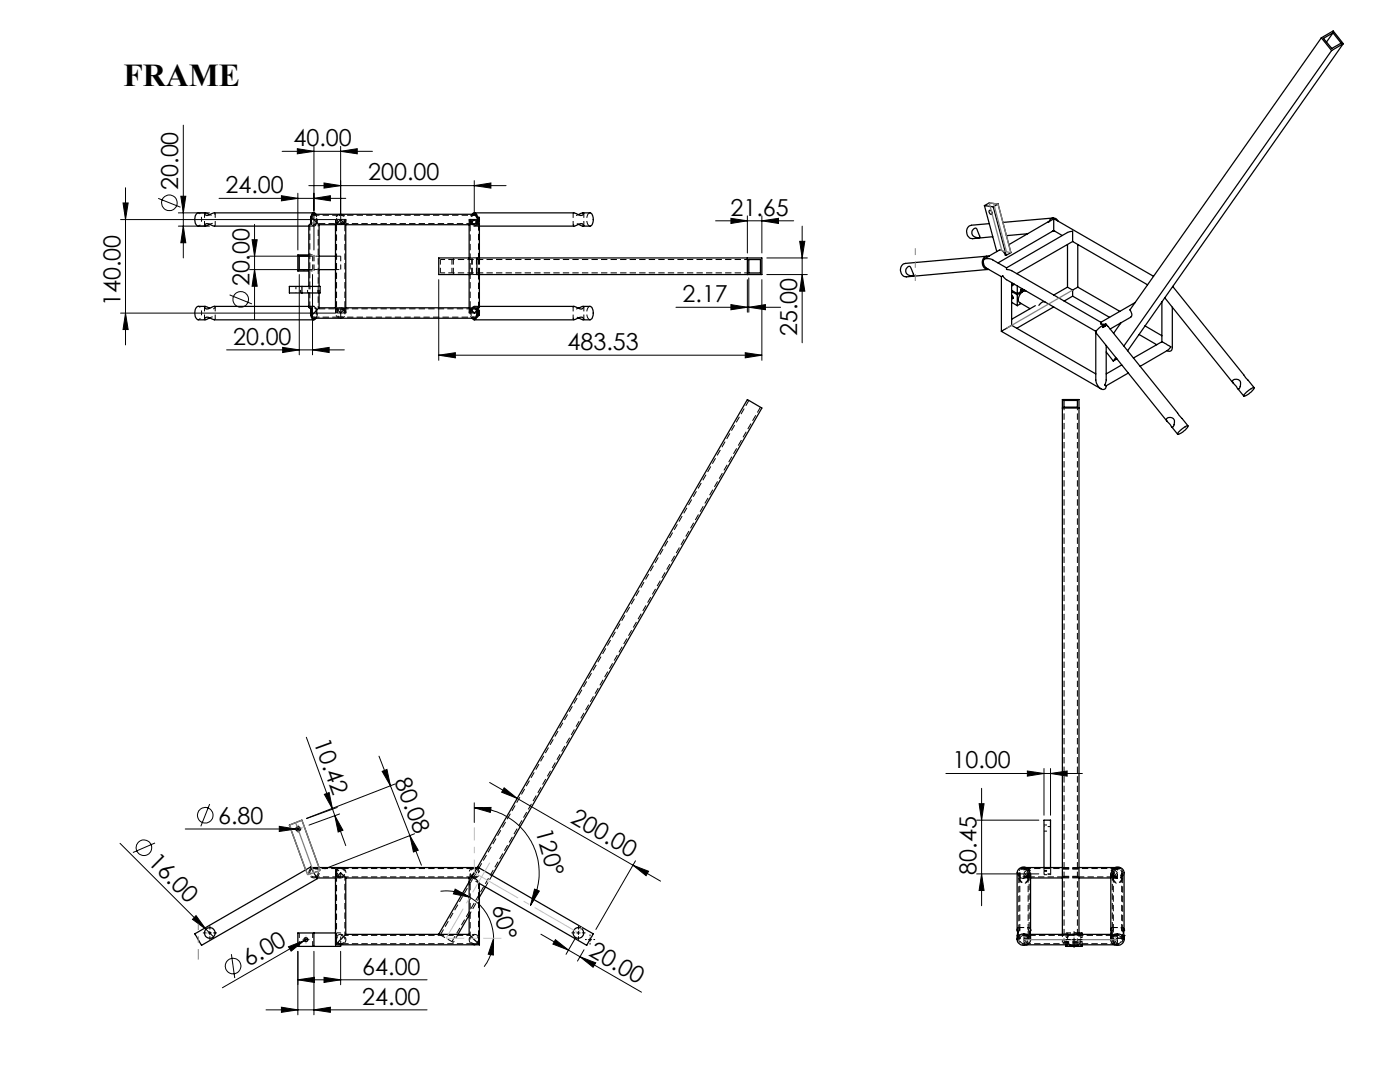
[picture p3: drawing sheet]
<svg xmlns="http://www.w3.org/2000/svg" width="279mm" height="216mm" viewBox="0 0 279 216" stroke-linecap="round" stroke-linejoin="round" font-family="sans-serif">
<defs><g id="words">
<text font-size="6.3" x="24.6" y="17.2">FRAME</text>
<g font-size="4.7">
<text x="58.6" y="29.2">40.00</text>
<text x="35.5" y="37.9" transform="rotate(-90 35.5 37.9)">20.00</text>
<text x="45" y="38.5">24.00</text>
<text x="73.5" y="36">200.00</text>
<text x="145.8" y="43">21.65</text>
<text x="49.8" y="57.2" transform="rotate(-90 49.8 57.2)">20.00</text>
<text x="24.1" y="61.1" transform="rotate(-90 24.1 61.1)">140.00</text>
<text x="136.2" y="60.3">2.17</text>
<text x="46.6" y="68.8">20.00</text>
<text x="113.3" y="69.9">483.53</text>
<text x="159.1" y="67.1" transform="rotate(-90 159.1 67.1)">25.00</text>
<text x="62.6" y="148" transform="rotate(70 62.6 148)">10.42</text>
<text x="78.7" y="155.8" transform="rotate(69 78.7 155.8)">80.08</text>
<text x="190.1" y="153.3">10.00</text>
<text x="43.5" y="164.4">6.80</text>
<text x="106.9" y="165.8" transform="rotate(75 106.9 165.8)">120°</text>
<text x="113.6" y="164.1" transform="rotate(30 113.6 164.1)">200.00</text>
<text x="29.3" y="172.2" transform="rotate(45 29.3 172.2)">16.00</text>
<text x="194.9" y="174.5" transform="rotate(-90 194.9 174.5)">80.45</text>
<text x="98.1" y="180.9" transform="rotate(74 98.1 180.9)">60°</text>
<text x="117.3" y="190.6" transform="rotate(30 117.3 190.6)">20.00</text>
<text x="49.6" y="193" transform="rotate(-30 49.6 193)">6.00</text>
<text x="72.3" y="194.5">64.00</text>
<text x="72.3" y="200.5">24.00</text>
</g>
</g></defs>
<g fill="none" stroke="#000" stroke-width=".2" stroke-dasharray="1.3 .6" stroke-linecap="butt">
<path d="M43 45l-.2 .1M60.7 50.9v.2M60.7 53.8v.3M61.5 51.1v-.2M61.5 54.1v-.3M61.6 45.1h.2M62.7 50.9v3.2M63.1 44.2v.6M63.2 44.3v.3M67 44.6v.2M67.1 44.4l-.1 .2M67.2 43.8h.2"/>
<path d="M67.2 44.4l.1 .1M67.2 44.8v16.6M67.2 44.4v.2M67.2 44.6h.2M67.2 44.6v.2M67.3 44.5l-.2-.3M67.3 44.2l.1-.4M67.3 44.2l.1 .2M67.3 44.5l.1 .1M67.3 44.5h-.1M67.4 43.8h.6M67.4 44.6l-.1 .1"/>
<path d="M68 43.8h.6M68 44.8l-.6-.2M68 44.8l.6-.2M68.6 43.8h.4M68.7 44.5l-.1 .1M68.7 44.2l-.1 .2M68.7 44.7l-.1-.1M93.6 43.8h.5M93.8 44.8v16.6M94.1 43.8h.6M94.1 43.2l.2-.2M94.1 44.6l-.2-.1"/>
<path d="M94.1 44.6l-.1 .1M94.1 44.4l-.2-.2M94.1 54.8h-.5M94.1 51.5h-.5M94.2 42.9v-.1M94.2 42.9l.2-.1M94.2 54.8h-.1M94.2 51.5h-.1M94.2 44.7v.1M94.7 43.8h.4M94.7 44.8l-.6-.2M94.8 44.8h-.1"/>
<path d="M95 44.5l.3 .1M95.1 44.2v-.4M95.1 44.2l-.4 .4M95.1 44.8v-.3M95.1 51.5h.1M95.1 54.8h.1M95.1 44.5l-.4 .3M95.1 43.8h.4M95.2 44.3l.1 .1M95.3 44.4l.1 .1M95.3 43.8l.1 .4M95.5 44.4l-.1 .1"/>
<path d="M95.6 45.1h.1M117.8 45.1a1.75 1.75 0 0 1-.3-2.6h.3M42.8 61.1l.2 .1M43 63.7l-.2 .1M61.8 61.1h-.2M63.1 61.4v.6M63.2 61.6v.3M67 61.4v.2M67 61.6l.1 .3M67.1 61.9l.2-.2M67.2 62.5h.2M67.2 61.6v.2"/>
<path d="M67.2 61.4v.2M67.2 61.8l.1-.1M67.2 61.8l.2-.2M67.3 62.1l.1 .4M67.3 62.1l.1-.2M67.4 61.6l-.1 .1M67.4 61.6h-.2M67.4 61.6l-.1-.1M67.4 61.6l.6-.2M68 62.5h-.6M68.6 61.6l-.6-.2M68.6 62.5h.4"/>
<path d="M68.6 62.5h-.6M68.7 61.5l-.1 .1M68.7 61.7l-.1-.1M68.7 62.1l-.1-.3M93.6 62.5h.5M94.1 61.9v-.1M94.1 61.6l-.2 .1M94.1 61.6h-.1M94.1 61.6l.6-.2M94.1 61.8l-.2 .3M94.2 63.5v-.1M94.2 61.5v-.1"/>
<path d="M94.3 63.4h-.1M94.7 61.4l.4 .3M94.7 62.5h-.6M94.7 61.6l.4 .4M94.7 61.4h.1M94.8 61.4h-.1M95.1 61.4v.3M95.1 62v.5M95.1 62.5h-.4M95.1 62.5h.4M95.3 61.6l-.4 .2M95.3 61.9h-.1"/>
<path d="M95.3 61.7l.2 .1M95.4 61.7l-.1 .2M95.4 62.1l-.1 .4M95.7 61.1h-.1M117.8 63.8a1.75 1.75 0 0 1-.3-2.6l.3-.1M149.5 79.9l-61.6 106.7M151.8 81.2l-61.6 106.7M61.4 174.5l.3-.1M63.2 175a1.03 1.03 0 0 1-1.4-.3 1.03 1.03 0 0 1 .3-1.5M63.6 173.8l.3-.1M63.9 173.7l-.2-.6M67 174.1l.1-.5"/>
<path d="M67.1 173.6l.1-.1M67.1 174.7l-.1-.6M67.2 174.8l-.1-.1M67.2 173.5v.6M67.2 174.1v.7M67.2 173.5l.2-.2M67.2 174.8v.2M67.2 173.3v.2M67.2 175h.2M67.2 174.2v-.1M67.2 173.8l.1-.1M67.3 174.5h-.1"/>
<path d="M67.4 175h.6M67.4 175l-.2-.2M67.4 173.3h-.2M67.6 174.9l-.2-.2M68 173.3h-.6M68 175.2l-.6-.2M68 174.8v.4M68 174.8v-.7M68.1 175h-.1M68.6 173.3h-.6M68.7 174.5l-.1 .2M94.1 175.2l-.1 .1"/>
<path d="M94.1 174.7h-.1M94.2 175l-.1 .2M94.6 173.3h.1M94.7 173.1l.5 .1M94.7 173.3h-.6M94.7 173.3l.4 .1M94.8 175.2l-.7-.2M95.1 173.3h-.4M203.5 174.8v-.7M203.5 174.8v.5M203.8 175.2l-.4-.2M203.9 173.4h.5"/>
<path d="M204.4 173.4v-.1M204.4 173.3l.4 .1M204.4 175v-.1M204.4 175v.2M204.4 173.5l.4-.1M204.4 173.3h-.1M204.8 174.9l.2-.2M204.8 174.9l.1-.1M204.8 174.9l-.4-.1M204.8 173.4h-.4M204.8 173.4h.3M204.8 173.4h-.2"/>
<path d="M204.9 175.2h.2a.75 .75 0 0 1-.7 1 .75 .75 0 0 1-.8-1h.2M204.9 175.2l.1-.2M204.9 173.1h-.5M205 175h-.6M205 175h.2M205 173.3l.1 .1M205 173.3h-.6M205 175l.2 .2M205 175l-.2-.1M205.1 174.9l-.2-.2M205.1 174.9l.1-.2M205.1 173.4l-.2-.2"/>
<path d="M205.2 174.2v-.1M205.2 174.1v.7M205.2 175.3v-.1M205.2 175v-.2M205.2 173.2h-.3M205.2 175l.1 .2M205.2 175h-.2M205.2 175l-.3 .2M205.2 174.7l.2-.6M205.2 174.7l.2 .3M205.3 174.9h.1M205.3 174.9l-.1-.2"/>
<path d="M205.3 174.9h-.2M205.3 175.2h.1M205.4 175h.1M205.4 175.2l-.3-.3M205.4 175.2h.3M205.4 173.4h-.3M205.7 174.6v-.5M208.4 173.8v-.1M208.4 173.7v-.6M208.4 174.4v-.6M208.4 174.5v-.1M209.7 173.8v-.1"/>
<path d="M209.7 173.7v-.6M209.7 174.4v-.6M209.7 174.5v-.1M221.7 175.2h.3M221.7 174.1v.5M221.9 175h.1M222 173.4h.3M222 174.1l.2 .6M222 175.2l.3-.3M222 175.2l.2-.2M222.1 174.9h-.1M222.1 174.9l.1-.2"/>
<path d="M222.2 174.7l-.2 .3M222.2 173.2h.3M222.2 174.1v.7M222.2 175.2v.1M222.2 175h.2M222.2 174.8v.2M222.2 174.2v-.2M222.3 173.4l.2-.2M222.3 173.4h.3M222.3 174.9l-.1-.2M222.3 174.9l.1-.2M222.3 174.9h-.2"/>
<path d="M222.4 175v.2M222.4 175l.2-.1M222.4 175h-.2M222.4 175l-.2 .2M222.4 173.3l-.1 .1M222.4 175h.6M222.4 174.7l.3 .2M222.4 175.2l-.2-.2M222.5 173.5l-.1 .1M222.6 173.4h.1M222.6 173.4h.4M222.6 174.9l-.2-.2"/>
<path d="M222.6 174.9l.4-.1M222.6 174.9l-.1-.1M223 173.3v.1M223 173.3l-.4 .1M223 174.9v.1M223 175v.2M223 173.5l-.4-.1M223 173.4h.4M223 173.1h-.6M223 173.3h-.6M223.1 173.3h-.1M223.6 175.2h.1a.75 .75 0 0 1-.7 1 .75 .75 0 0 1-.7-1h.1"/>
<path d="M223.9 174.8v-.7M223.9 175.3v-.5M223.9 175l-.3 .2M67.2 186.9v.6M67.2 187.5v.6M67.2 188.3h.2M67.2 188.1v.2M67.2 187.5v-.1M67.4 188.3h.6M67.4 188.3l-.2-.2M67.7 188.2l-.3-.1M68 188.3h.6"/>
<path d="M68.4 186.7l.2 .2M87.7 186.4l2.8 1.7M93.9 187.1l.2-.2M94.1 188.3h.6M94.7 188.3h.6M94.7 188.3h-.1M95.3 188.3h.2M95.4 187.8l-.1 .3M95.5 188.1v-.6M95.5 187.5v-.6M95.5 188.1l-.2 .2M95.5 186.9v-10.7"/>
<path d="M95.5 188.3v-.2M203.1 186.1v.1M203.5 187.1v.4M204.4 186.4v.5M204.4 188.1l.4 .1M204.4 188.1v-.6M204.4 187.5v-.6M204.4 188.1v.2M204.4 188.5h.5M204.9 188.1l.1-.1M204.9 188.1l-.1 .1M205 186.9l-.2-.2"/>
<path d="M205.1 188.2l.1-.1M205.2 187.5v-.1M205.2 187.5v-.4M205.2 186.9v-.3M205.2 186.9l-.1-.2M205.2 188.1l-.2 .2M205.6 186.2v-.1M205.7 186.4h-.3M212.8 187.9h.2M213 187.1h-.2M215.7 187.9h.3M216 187.1h-.3"/>
<path d="M221.8 186.1v.1M222 186.4h-.3M222.2 188.1l.1 .1M222.2 186.6v.3M222.2 187.1v.4M222.2 187.4v.1M222.3 186.7l-.1 .2M222.4 188.3l-.2-.2M222.4 188l.1 .1M222.4 188.5h.6M222.6 188.2l.4-.1M222.6 186.7l-.2 .2"/>
<path d="M222.6 188.2l-.2-.1M223 187.5v-.6M223 188.1v-.6M223 186.4v.5M223 188.1v.2M223 188.3h-.2M223.9 187.5v-.4"/>
</g>
<g fill="none" stroke="#000" stroke-width=".2" stroke-dasharray="1.3 .6" stroke-dashoffset=".3" stroke-linecap="butt">
<path d="M61.8 45v12.1M62.4 51.1v2.7M67.4 44.4l.6 .2M68 44.6l.6-.2M68 53.8v-2.7M87.9 54.5v-2.7M90.2 51.8v2.7M94.1 43.8v.6M94.7 44.6l-.6-.2M95.5 51.5v-6.5M95.5 45v-.6M149.5 51.8h-61.6"/>
<path d="M149.5 54.5h-61.6M68 61.6l-.6 .3M68.6 61.9l-.6-.3M94.1 61.9l.6-.3M94.1 62.5v-.7M95.5 61.2v-6.4M95.5 61.8v-.6M62.2 173.4a.83 .83 0 0 1 1.2 .3 .83 .83 0 0 1-.3 1.2M63.1 174.9a.83 .83 0 0 1-1.2-.3 .83 .83 0 0 1 .3-1.2M67.4 173.3l.6-.2M68 173.1l.6 .2M68 173.3a.83 .83 0 0 1 .8 .8 .83 .83 0 0 1-.8 .9"/>
<path d="M68.6 173.3a1.03 1.03 0 0 1 .4 1.2 1.03 1.03 0 0 1-1 .7M94.1 173.3l.6-.2M94.1 173.3h-25.5M95.1 173.4a.83 .83 0 0 1 .3 1.2 .83 .83 0 0 1-1.2 .3M95.2 173.2a1.03 1.03 0 0 1 .5 1.2 1.03 1.03 0 0 1-.9 .8M96.9 177l1.3-2.3M204.4 175h.6M204.9 174.7l.3-.6M205.7 174.7l-.1 .3-.2 .2M221.7 174.7l.1 .3 .2 .2M222.2 174.1l.2 .6M223 175h-.6"/>
<path d="M59.7 186.1v2.7M62.4 186.1v2.7M67 187.5l.2-.6M67.2 188.1l-.2-.6M68 188.5l-.6-.2M68.6 188.3l-.6 .2M68.6 188.3h25.5M94.7 188.5l-.6-.2M95.3 188.3l-.6 .2M95.5 186.9l.2 .6M95.7 187.5l-.2 .6M212.4 186.6h2.6"/>
<path d="M213 186.1v2.7M215 187.9h-2.6M215.4 186.1h-2.6M215.7 188.8v-2.7"/>
</g>
<path d="M61.8 58.5v2.7M67.4 43h-4.7M94.6 43a.83 .83 0 0 1 .9 .7 .83 .83 0 0 1-.9 .9M62.7 63.3h4.7M94.6 61.6a.83 .83 0 0 1 .9 .9 .83 .83 0 0 1-.9 .8M62.7 173.1a1.03 1.03 0 0 1 1 .8 1.03 1.03 0 0 1-.5 1.1M203.3 175.1v12.4M205.5 175h6.5M215.4 175h6.5M224.1 187.5v-12.4" fill="none" stroke="#000" stroke-width=".2" stroke-dasharray="1.3 .6" stroke-dashoffset=".2" stroke-linecap="butt"/>
<g fill="none" stroke="#000" stroke-width=".2" stroke-dasharray="1.3 .6" stroke-dashoffset=".9" stroke-linecap="butt">
<path d="M61.6 45l.3 .1 1.3-.5M62.2 44.8l-.3 .1v.2l1.2-.3M63.2 44.3l.1-.3a1 1 0 0 0-.6-1.2M67.2 44.8a1.03 1.03 0 0 1 1.6 0M68 43a.83 .83 0 0 0-.7 1.2M68.7 44.2a.83 .83 0 0 0-.7-1.2M93.9 44.2a.83 .83 0 0 1 .8-1.2M95.1 44.8l.3 .1 .1 .2-1.3-.3M62.7 63.5a1.16 1.16 0 0 0 .5-1.6M63.1 61.4l-1.3-.3 .4 .3M67.2 61.4a1.03 1.03 0 0 0 1.6 0M67.3 62.1a.83 .83 0 0 0 .7 1.2"/>
<path d="M68 63.3a.83 .83 0 0 0 .7-1.2M94.7 63.3a.83 .83 0 0 1-.8-1.2M95.1 61.4l.3-.1 .1-.2-1.3 .3M67 173.3a1.03 1.03 0 0 1 0 1.7M94 175.3l1.5 .9M95.5 176.2a2.06 2.06 0 0 0-1.4-1M203.5 174.1a.83 .83 0 0 0 1.3 .8M205.4 173.4a1.56 1.56 0 0 1 .1 1.6l-.1-.1M222 173.4a1.56 1.56 0 0 0-.1 1.6l.1-.1M222.6 174.9a.83 .83 0 0 0 1.3-.8M90.5 188.1l.9-1.7"/>
</g>
<g fill="none" stroke="#000" stroke-width=".2" stroke-dasharray="1.3 .6" stroke-dashoffset=".6" stroke-linecap="butt">
<path d="M94.1 44.4v-1.2M94.7 42.8l.4 .1 .5 .4M94.7 43h-26.7M95.7 45v-1.2M68 63.3h26.7M94.1 63v-1.1M95.6 62.9l-.5 .5-.4 .1M95.7 62.5v-1.3M212.4 81.2v106.7M215 81.2v106.7M63.1 175h3.9M67.2 173.3l.8 .8"/>
<path d="M94.1 175a1.03 1.03 0 0 1 0-1.7M203.8 175.2l.6 .1 .5-.1M203.9 173.2l-.4 .4-.2 .5M222.4 175.2l.6 .1 .6-.1M224.1 174.1l-.2-.5-.4-.4M67.2 187.5a.83 .83 0 0 1 .8-.9 .83 .83 0 0 1 .8 .9 .83 .83 0 0 1-.8 .8M94.7 188.3a.83 .83 0 0 1-.9-.8 .83 .83 0 0 1 .9-.9 .83 .83 0 0 1 .8 .9M203.1 186.1l.4 .9v.2a.44 .44 0 0 1-.5-.5M205.2 186.9l.2 .6-.2 .6M213.5 188.5l-.4-.5-.1-.5M216 186.4v2.1M221.8 186.1l.4 .9-.1 .2a.44 .44 0 0 1-.4-.5"/>
<path d="M222.2 188.1l-.2-.6 .2-.6M222.2 185.3v1.1"/>
</g>
<g fill="none" stroke="#000" stroke-width=".2" stroke-dasharray="1.3 .6" stroke-dashoffset=".5" stroke-linecap="butt">
<path d="M61.6 54.1h1.1M61.6 50.9h1.1M62.2 43.4a.46 .46 0 0 1 .6-.4 .46 .46 0 0 1 .3 .6v.6M62.7 53.8h1M63.1 44.8a.44 .44 0 0 1-.4 .3 .44 .44 0 0 1-.5-.3M63.7 51.1h-1M67 53.8h1M67.2 43.1l.8-.3M68 51.1h-1M68.6 43.8l.4 .8M93.6 44.6l.5-.8M94.7 43a.74 .74 0 0 1 .4 .8"/>
<path d="M95.1 44.8a.44 .44 0 0 1-.4 .3 .44 .44 0 0 1-.5-.3M95.6 44.3l.1-.4-.1-.6M95.6 44.2l-.3 .4-.5 .2M95.7 45l-.3 .1-.6-.3M62.2 61.4a.44 .44 0 0 1 .5-.3 .44 .44 0 0 1 .4 .3M63.1 62v.5a.55 .55 0 0 1-.1 .6 .55 .55 0 0 1-.6 .1l-.2-.3M68.6 62.5l.4-.9M93.6 61.6l.5 .9M94.2 61.4a.44 .44 0 0 1 .5-.3 .44 .44 0 0 1 .4 .3M94.8 61.4l.5 .3 .3 .3M95.1 62.5l-.1 .6-.3 .2M95.6 62.9l.1-.4-.1-.5"/>
<path d="M95.7 61.2l-.3-.1-.6 .3M61 173.5l.4 1M67.2 175.2v11.7M68 174.8l-.8 .4M68.8 175h25M93.8 175v11.6M94.2 174.9a.83 .83 0 0 1-.3-1 .83 .83 0 0 1 .8-.6M203 174.1l.1 .5 .3 .4M203.3 174.1v1M203.5 174.1l.3 1.1M203.5 175.3v9.8M203.8 173.2h1.1"/>
<path d="M204.9 173.2l-.4-.1-.6 .1M222.2 175.3v9.8M222.4 173.3h-17.4M222.5 173.2h1M223.5 173.2l-.4-.1-.6 .1M223.6 175.2l.3-1.1M223.9 175l.3-.4 .2-.5M224.1 175.1v-1M68 188.5v-1M68 186.1h-1M68.8 186.6v-11.6M93.6 182.6l2.1-3.6"/>
<path d="M93.8 186.6h-25M204.4 187.5l.7 .7M205 188.3h17.4M205.2 186.4l-.8 .5M205.2 186.4v-1.1M205.2 185.1v-9.8M222.3 188.2l.7-.7M223 186.9l-.8-.5M223.9 185.1v-9.8"/>
</g>
<g fill="none" stroke="#000" stroke-width=".2" stroke-dasharray="1.3 .6" stroke-dashoffset=".7" stroke-linecap="butt">
<path d="M41.9 44.7l.2-.1a.57 .57 0 0 1 .9 .4M59.1 57.1v1.4M60 58.5v-1.4M61.4 58.5v-1.4M61.7 57.1v1.4M61.9 57.1v1.4M62.2 44.8v-1.4M63.4 58.5v-1.4M63.6 58.5v-1.4M63.7 58.5v-1.4M69 44.6h24.6M93.8 44.8a1.01 1.01 0 0 1 1.3-.3"/>
<path d="M115.4 42.8l-.2 .1a.49 .49 0 0 1-.5 0 .49 .49 0 0 1-.3-.4h.1M41.9 63.4l.2-.1a.57 .57 0 0 1 .9 .4M43 61.2a.65 .65 0 0 1-1.1 .3M62.2 62.9v-1.5M63.5 61.6v-17M93.6 61.6h-24.6M93.8 61.4a1.14 1.14 0 0 0 1.3 .3M67.2 174.1a.83 .83 0 0 1 .8-.8M68 175a.83 .83 0 0 1-.8-.9M204.4 173.3a.83 .83 0 0 0-.9 .8M204.4 174.9v-1.5M208.4 173.7h1.3"/>
<path d="M208.4 173.8h1.3M208.4 174.5h1.3M208.4 164.6h1.3M208.4 165.8h1.3M209.7 174.4h-1.3M209.7 164.9h-1.3M222 175.2v11.2M223 174.9v-1.5M223.9 174.1a.83 .83 0 0 0-.9-.8M68 188.3a.83 .83 0 0 1-.8-.8M68 187.5v-1.4M95.5 187.5a.83 .83 0 0 1-.8 .8"/>
<path d="M204.9 186.9a.83 .83 0 0 1 0 1.2M205.4 186.4l-1 1.1M205.4 186.4v-11.2M222.4 188.1a.83 .83 0 0 1 0-1.2M223 187.5l-1-1.1"/>
</g>
<path d="M205.4 175.2a1 1 0 0 1-1.1 1.1 1 1 0 0 1-.9-1.3M223.9 175a.98 .98 0 0 1-.8 1.3 .98 .98 0 0 1-1.1-1v-.1M67.2 186.9a1.03 1.03 0 0 1 1.5-.2 1.03 1.03 0 0 1-.1 1.6M94.1 188.3a1.03 1.03 0 0 1-.2-1.6 1.03 1.03 0 0 1 1.6 .2" fill="none" stroke="#000" stroke-width=".2" stroke-dasharray="1.3 .6" stroke-dashoffset="-.2" stroke-linecap="butt"/>
<g fill="none" stroke="#000" stroke-width=".2" stroke-dasharray="1.3 .6" stroke-dashoffset=".8" stroke-linecap="butt">
<path d="M39.6 42.5a1.09 1.09 0 0 1 .6 1.3M40.2 43.8a1.21 1.21 0 0 1-.6 1.3M42.8 42.5h.1a.55 .55 0 0 1-.4 .5 .55 .55 0 0 1-.6-.2M67.4 43a1.03 1.03 0 0 0-.3 1.4M114.5 45.1h-.1a.6 .6 0 0 1 .4-.5 .6 .6 0 0 1 .7 .1M39.6 61.1a1.09 1.09 0 0 1 .6 1.4M40.2 62.5a1.21 1.21 0 0 1-.6 1.3M63.2 61.6l-1.4-.5-.2 .1M67.1 61.9a1.03 1.03 0 0 0 .3 1.4M114.5 63.8l-.1-.1a.6 .6 0 0 1 .4-.5 .6 .6 0 0 1 .7 .2M115.5 61.5a.56 .56 0 0 1-.7 .2 .56 .56 0 0 1-.3-.6M61.9 174.4l1.5-.6"/>
<path d="M205.4 174.9a1.04 1.04 0 0 0 0-1.5M222 173.4a1.04 1.04 0 0 0 0 1.5M203.5 185.3v1.6M205.4 186.6a1.09 1.09 0 0 0-.2 1.5M212 188.1v-1.7M215.4 188.1v-1.7M222.2 188.1a.97 .97 0 0 0-.2-1.5M223.9 186.9v-1.5"/>
</g>
<g fill="none" stroke="#000" stroke-width=".2" stroke-dasharray="1.3 .6" stroke-dashoffset=".4" stroke-linecap="butt">
<path d="M40.8 42.6v2.4M43 45v-2.4M61.6 53.8h.8M61.6 51.1h.8M61.9 45.1h.8M67 43.8v.8M67.2 44.8h.8M68 43v.8M68 43.8v.8M68 44.8h.8M68 44.6h.8M68.7 44.5a1.03 1.03 0 0 0 .3-1.1 1.03 1.03 0 0 0-1-.6"/>
<path d="M68.8 44.6v-.8M69 44.6v-.8M93.6 43.8v.8M93.8 43.8v.8M93.8 44.6h.9M93.8 44.8h.9M93.9 44.5a1.03 1.03 0 0 1-.2-1.1 1.03 1.03 0 0 1 1-.6M94.2 43.8v.7M94.7 45.1h.7M95.1 54.8h-.9M95.1 51.5h-.9M114.4 42.6v2.4"/>
<path d="M116.5 45v-2.4M40.8 61.2v2.5M43 63.7v-2.5M62.7 61.1h-.8M67 61.6v.9M68 63.5a1.03 1.03 0 0 0 1-.7 1.03 1.03 0 0 0-.3-1.1M68 63.5l-.7-.3M68 62.5v-.9M68 63.3v-.8M68 61.4h-.8M68.8 61.4h-.8M68.8 62.5v-.9"/>
<path d="M68.8 61.6h-.8M69 62.5v-.9M93.6 61.6v.9M93.8 61.6v.9M94.2 62.5v-.8M94.7 63.5a1.03 1.03 0 0 1-1-.7 1.03 1.03 0 0 1 .2-1.1M94.7 61.4h-.9M94.7 61.6h-.9M95.4 61.1h-.7M114.4 61.2v2.5M116.5 63.7v-2.5M67 174.1v.9"/>
<path d="M67 173.3v.8M67 173.3h-4.3M67.2 175.2h.8M94 175.3l-.4 .6M203.3 174.1a1.03 1.03 0 0 0 .7 1 1.03 1.03 0 0 0 1.1-.2M203.3 174.1l.1 .9M204.4 174.9h.7M204.4 174.1l.5-.5M204.4 175.2h.8M204.9 174.7l-.5-.6M205.1 174.9l.1-.8M205.1 174.5l-.1-.3 .1-.5"/>
<path d="M205.2 174.1l-.1-.3-.3-.4M205.3 174.9l.1-.8M205.4 174.1l-.3-.7M205.4 175v-.9M222 174.1l.1 .8M222 174.1v.9M222.2 174.1l.1 .8M222.2 175.2h.8M222.3 173.4l-.3 .7M222.3 174.9a1.03 1.03 0 0 0 1.1 .2 1.03 1.03 0 0 0 .7-1M222.3 174.5l.1-.4-.1-.4M222.4 174.7l.6-.6"/>
<path d="M222.6 173.4l-.3 .3-.1 .4M223 174.9h-.7M223 174.1l-.6-.5M223.9 175l.2-.9M205.2 186.4h-.8M205.2 186.6h-.8M205.4 187.5v-.9M212.8 188.5v-2.4M222 186.6v.9M223 186.4h-.8M223 186.6h-.8"/>
</g>
<g fill="none" stroke="#000" stroke-width=".25">
<path d="M263.7 7.5l-38.2 54.3a1.05 1.05 0 0 1 .2 1.5l-4.2 2.4M263.7 7.5l2 2.6M263.7 7.5l2.4-1.3 2 2.5M264.1 7.7l1.9-1.1 1.7 2-1.9 1.1zM265.7 10.1l-41.4 58.9M266 6.6l-1.3 1.8M268.1 8.7l-2.4 1.4M268.1 8.7l-43.1 61.3M40.9 42.5h-1.4a1.63 1.63 0 0 0 0 2.6h1.5M40.9 42.5h-.1l.1 .3 .4 .2 1.4-.5h20M40.9 42.5l.9 .3M41.8 44.8l-.9 .3a.52 .52 0 0 1 .3-.5 .52 .52 0 0 1 .6 .1l1 .4h18.8"/>
<path d="M57.7 57.1h6.2v1.4h-6.2zM60.3 57.1v1.4M61.6 58.5v2.8l.5 .3M61.6 50.9h-2.2v3.2h2.2M61.6 51.1h-1.9v2.7h1.9M62.1 44.7l-.5 .3v12.1M62.1 43.3l.2-.4 .4-.1h32a1.16 1.16 0 0 1 .5 1.5M62.1 43.3l1.6 1.5M62.1 43.3v1.4M63.1 42.8a.5 .5 0 0 0-.6-.3 .5 .5 0 0 0-.4 .5l-.1 .7 .1 1M63.7 44.8h3.3M63.7 44.8v12.3"/>
<path d="M63.7 58.5v2.9M63.7 53.8h3.3M63.7 51.1h3.3M67 44.8l1-1 1 1M67 44.8v16.6M69 44.8v16.6M69 44.8h24.6M93.6 44.8v16.6M93.6 51.5h-6v3.3h6M94.2 42.8a.5 .5 0 0 1 .6-.3 .5 .5 0 0 1 .4 .5l.1 .7-.1 1M94.7 42.5h19.9a2.55 2.55 0 0 0 1.7 .4l.2-.3-.2-.1M95.2 44.7l.5 .3v6.5"/>
<path d="M95.2 44.3l-.5-.5-1.1 1M95.2 51.5h56.8v3.3h-56.8zM95.2 44.3v.4M95.6 43.3l.1 .4-.1 .6zM95.7 54.8v6.5l-.5 .3M115.4 44.8l.8 .3 .3-.1a.55 .55 0 0 0-.9-.3l-.9 .4h-19M116.3 42.5h1.5a1.78 1.78 0 0 1 .3 2.4l-.3 .2h-1.5M116.3 42.5l-.9 .3M149.2 51.5v3.3M149.4 51.8h2.4v2.7h-2.4zM181.2 53.3l.4-.1 .8 1.8a1.07 1.07 0 0 1-1.4-.3 1.07 1.07 0 0 1 .2-1.4zM194.3 45.6l.4-.1 .2 .1 .7 1.8a1.07 1.07 0 0 1-1.4-.3 1.07 1.07 0 0 1 .1-1.5z"/>
<path d="M196.4 51.7a1.6 1.6 0 0 0 .5 1.8l2.9 1.7M196.4 51.7a2.2 2.2 0 0 1 1.7 .2l2.8 1.5M196.4 51.7l.9-.5a1.31 1.31 0 0 0-1.3 1 1.31 1.31 0 0 0 .7 1.5l.6 .1M196.5 41l2.4 9.2M196.5 41l1.7 .3M197 51.1l-16.3 1.5a1.38 1.38 0 0 0-1 1.4 1.38 1.38 0 0 0 1.2 1.2l16.3-1.4M197.4 42.1a.45 .45 0 0 1 .5 .1 .45 .45 0 0 1 0 .6 .61 .61 0 0 1-.5-.7zM197.4 44.6l-3.5 .3a1.39 1.39 0 0 0-1 1.5 1.39 1.39 0 0 0 1.2 1.2l4-.4M198.2 41.3l2.6 9.6M199.2 40.7l2.6 9.7-1 .5M199.2 40.7l-1 .6M199.2 40.7l-1.8-.2-.9 .5"/>
<path d="M199.8 55.2l.3-.2 .7 .8 17.9 10.3M199.8 55.2v10.9M200.8 50.9h-.2a1.21 1.21 0 0 0-1.2-1l-2.1 1.3M200.9 53.4v.4l1 .2 17.8 10.3M201.9 58.9a.34 .34 0 0 1 .3 .3 .34 .34 0 0 1-.3 .4M201.9 56.4v8.5M201.9 57.9l1.1 .7M201.9 58.2l1.1 .6M202.1 59.1l-.2 .2 .3 .2M202.3 56.6l-.4 .3M202.5 56.7l-.6 .4M203 57.1v1.5"/>
<path d="M203 58.8v2.2M203.9 57.7l.1 .4M204.2 57.9l-.4-.2v.5M204.4 57.8l-1.4 .8M204.5 57.9l-1.5 .9M204.8 58.1a1.57 1.57 0 0 0-1.3 2.3l2.1 1.2M205.1 46.6l-4.3 .4M209.2 44.3l-7.9 4.5M209.3 44.2l-.1 .1M210.1 46.1h.4M210.2 43.5l-10 .9M210.3 43.7l19.9 11.4"/>
<path d="M210.3 43.7v2.3M210.3 46l1.7 1M210.3 46l-11.1 6.5M210.3 43.7l-1 .5M210.4 46.1l-.4 .1M211.2 44.1a.96 .96 0 0 0-1-.6 .96 .96 0 0 0-.9 .7M213 57.3l1.1 .6M213 57.3l-2.7 1.6M213 48.8v8.5M214.1 48.2v-2.1l-1 .3-12.2 7M214.1 57.9v1.2M214.1 48.2l14.9 8.6"/>
<path d="M214.1 48.2l-11.2 6.4M214.1 59.1l7.3 4.2M214.1 59.1l-1.7 1M215.1 57.3l-1 .6M215.1 57.3l8.4 4.8M215.1 48.8v8.5M232.4 59.4l13.7 17.1M234 57.2l16.3 20.2M41 61.1h-1.5a1.67 1.67 0 0 0 0 2.7h1.5M41.8 63.4l-.9 .4a.5 .5 0 0 1 .3-.6 .5 .5 0 0 1 .6 .2l1 .4M42.8 63.8h19.9M61.6 61.1h-18.9l-1 .5a.5 .5 0 0 1-.5 .1 .5 .5 0 0 1-.3-.6l.9 .4"/>
<path d="M62.1 61.6a1.73 1.73 0 0 0 .6 2.2l.4-.3M62.1 61.6v1.4M63.7 61.4l-1.6 1.6M63.7 61.4h3.3M67 61.4l1 1.1 1-1.1M69 61.4h24.6M93.6 61.4l1.1 1.1 .5-.6M94.7 63.8h19.8M95.2 61.6a1.64 1.64 0 0 1-.6 2.2l-.4-.3M95.2 61.9v.2a1.1 1.1 0 0 1-.5 1.4h-32.2l-.4-.5M95.2 61.6v.3M95.6 62l.1 .4-.1 .6z"/>
<path d="M95.7 61.1h18.9l.8 .4a.64 .64 0 0 0 .6 .2 .64 .64 0 0 0 .5-.5h-.4l-.7 .3M115.4 63.4l.8 .4 .3-.1a.55 .55 0 0 0-.9-.3l-1.1 .4M116.3 61.1h1.5a1.76 1.76 0 0 1 .4 2.3l-.4 .4h-1.5M199.8 66.1l19.9 11.5M201.9 64.9l-2.1 1.2M201.9 64.9l16.8 9.7M201.9 60.3l1.1 .7M203.8 60.6l-.8 .4M206.6 61l-4.7 2.7M208.5 60.2a1.3 1.3 0 0 0-1.2 .7M210.3 61.2l-7.4 4.3M212.3 79.9h2.7v1.3h-2.7z"/>
<path d="M218.7 66.4l.2-.5 1-.9a.67 .67 0 0 1 .7-.3 .67 .67 0 0 1 .6 .5l15.9 19.8M218.7 66.4v9.4a1.88 1.88 0 0 0 1.7 1.9l.2-.2 .2-.5M218.7 66.4l14.2 17.7M218.7 66.1v.1M218.8 66l-.1 .1M219.7 64.3v.4h.6M220.7 64.9l-.7 .4M220.7 64.9l-.3 .1-.4 .3M220.8 68.9v7l-.3 .9 .3 .2M220.8 70.2l1.4 1.8M222.7 71.3l-.5 .7M222.9 71.6l-.7 .4"/>
<path d="M223.5 64.5l.1 .1M223.7 64.4l-1.4 2.1M223.9 72.8l-3.1 1.8M225.2 74.4l-4.4 2.6M226.6 60.4l-6.9 3.9M227.3 66.7l3.6 2.1M228.5 65l3.4 2M231.9 68.2l1.7 1-.7 .8M231.9 68.2l-5.7 3.2M231.9 60.2v8M232.9 70l-5.4 3.1M234 61.3v8.1a.63 .63 0 0 1-.3 .6 .63 .63 0 0 1-.8 0"/>
<path d="M246.1 75.8a.97 .97 0 0 1 1.3 .1 .97 .97 0 0 1 .1 1.2l-.2 .5h-.3l-1-1.3v-.3zM247 77.5l1.2 1.5M248.7 78.2l1.6-.9a2.67 2.67 0 0 1-1.6 1.6l-.5 .1zM212 81.4h3.3M232.8 83.6a.96 .96 0 0 1 1.3-.1 .96 .96 0 0 1 .2 1.2l-.2 .5h-.3l-1-1.3zM233.8 85.2l1.2 1.4M235.2 86.2l1.1-.9 .8-.3a3.3 3.3 0 0 1-2.1 1.6zM63.3 175.2h3.7M63.7 173.1l-3.4-9.4-2.6 .9 3.3 9M67 175.2l1-1 1 1M67 175.2v13.3M69 175.2h24.6"/>
<path d="M69 175.2v11.2M93.6 175.2v11.2M93.6 176l-6 10.4h.1M94.7 174.2l-1.1 1M95.2 173.1h-32.5l-.6 .1M95.3 173l-1.1 2a2.47 2.47 0 0 1 1.5 1.3M95.3 173l.2 .1M95.3 173l53.9-93.3 2.8 1.7-53.8 93.3M95.5 173.1l.1 .1M95.5 173.1h.2M95.7 173.2l22.7 13.2-1.3 2.2-21.4-12.3M95.7 173.2h-.1"/>
<path d="M95.7 173.1l-.1 .1M95.7 173.1v.1M95.7 176.3v12.2M96.9 177l-1.2 2M203.8 173.2l.4-.1 .6 .1zM204.9 173.1h7.1M205.7 175.2h6.3M208.4 173.1v-9.4h1.3v9.4M215.3 175.2h6.4M215.3 173.1h7.1M222.5 173.2l.4-.1 .6 .1zM38.9 186.3l23.1-13.3 1.3 2.3-23.1 13.3z"/>
<path d="M62.7 186.2v2.6M67 186.2h-7.6v2.6h8.6v-.3M67 188.5h28.7M69 186.4l-2 2.1M69 186.4h24.6M93.6 186.4l2.1 2.1M93.6 182.6l-2.2 3.8M203 185.6v-11.4a1.39 1.39 0 0 1 2.2-1l.5 1.4v11M203 186.7v.8M203.1 185.2l.2-.1 .2 .1-.4 1-.1-.5zM203.1 186.2l-.1 .5M203.2 186.8a1.29 1.29 0 0 1 1.7-.4 1.29 1.29 0 0 1 .6 1.7 1.3 1.3 0 0 1-1.7 .5 1.3 1.3 0 0 1-.7-1.6z"/>
<path d="M204.9 188.5h17.5M205.2 185.1a.58 .58 0 0 1 .5 .4 .58 .58 0 0 1-.1 .7zM205.6 186.2l.1 1.3M205.6 186.4h16.1M212 186.4v-106.7h3.3v106.7M212.7 188.5v.3h3.2v-.3M213.5 188.5a1.4 1.4 0 0 0 1.7 0M215.3 186.2h.6v.2M221.7 185.6v-11.3a1.31 1.31 0 0 1 1.2-1.3 1.31 1.31 0 0 1 1.4 1.2v11.4M221.8 185.2l.1-.1 .3 .1-.4 1zM221.8 186.2l-.1 1.3M222.1 186.7a1.26 1.26 0 0 1 1.7-.2 1.26 1.26 0 0 1 .2 1.7 1.26 1.26 0 0 1-1.7 .3 1.26 1.26 0 0 1-.4-1.7z"/>
<path d="M224.2 186.2l.1-.7-.1-.3-.3-.1-.1 .1 .5 1.5M224.3 186.7h.1M224.3 186.7v.8"/>
<circle cx="59.5" cy="165.4" r=".45"/>
<circle cx="41.9" cy="186.2" r="1.06"/>
<circle cx="61.1" cy="187.5" r=".4"/>
<circle cx="115.4" cy="186.2" r="1.07"/>
</g>
<g fill="none" stroke="#000" stroke-width=".2" stroke-dasharray="1.3 .6" stroke-dashoffset="-.1" stroke-linecap="butt">
<path d="M63.5 44.6h3.5M90.5 54.8v-3.3M94.1 51.5v3.3M94.2 51.5v3.3M95.1 54.8v-3.3M95.5 54.8v-3.3M95.7 54.8v-3.3M67 61.6h-3.5M68.8 61.4v-16.6M212 173.2h3.4M212 173.4h3.4M212 175.2h3.4"/>
<path d="M212 175h3.4M215.4 175h-3.4M215.4 174.9h-3.4M215.4 173.1h-3.4M204.8 188.2a.83 .83 0 0 1-1.3-.7 .83 .83 0 0 1 1.3-.8M212 188.1h3.4M212 186.4h3.4M213 187.5a1.33 1.33 0 0 1 1.9-1.2 1.33 1.33 0 0 1 .3 2.2M222 186.6h-16.6M222.6 186.7a.83 .83 0 0 1 1.3 .8 .83 .83 0 0 1-1.3 .7"/>
</g>
<path d="M63.1 42.8a2.31 2.31 0 0 1 .1 1.8M63.2 61.6a2.35 2.35 0 0 1-.1 1.9M203.4 187.2h1.9M205.3 185.1h-1.9M205.7 186.7l-.1 .4-.4 .1v-.2l.4-.9M222.1 187.2h1.9M224 185.1h-1.9M224.4 186.7l-.2 .4-.3 .1-.1-.2 .4-.9" fill="none" stroke="#000" stroke-width=".2" stroke-dasharray="1.3 .6" stroke-dashoffset="1" stroke-linecap="butt"/>
<path d="M205.1 188.2a1.03 1.03 0 0 1-1.5 0 1.03 1.03 0 0 1 0-1.5 1.03 1.03 0 0 1 1.5 0M222.3 186.7a1.03 1.03 0 0 1 1.5 0 1.03 1.03 0 0 1 0 1.5 1.03 1.03 0 0 1-1.5 0" fill="none" stroke="#000" stroke-width=".2" stroke-dasharray="1.3 .6" stroke-dashoffset=".1" stroke-linecap="butt"/>
<g fill="none" stroke="#000" stroke-width=".2">
<path d="M25 37.5v31.3M31.6 39.6l4.4 1.7M36.1 39.2h1l-.5 3.3zM36.6 25v26.5M43.7 39.6h25.3M56.2 39.1l3.2 .5-3.2 .5zM56.3 30.2h18M59.3 29.7l3.4 .5-3.4 .5zM59.4 38.6v11.3M61.6 37h39.4M62.7 29.2v20.7M62.7 39.6l3.2-.5v1z"/>
<path d="M64.7 36.5l3.3 .5-3.3 .5zM68 29.2v13.6M68 30.2l3.3-.5v1zM94.7 36.1v6.7M94.7 37l3.3-.5v1zM24.1 43.8h42.9M24.6 40.5h1l-.6 3.3zM35.6 42.5h6.2M35.6 45.1h6.2M36.6 45.1l.5 3.3h-1zM45.8 58.8l4.5 1.8M49.8 53.8h11.8"/>
<path d="M49.8 51.1h11.8M50.3 47.8h1l-.5 3.3zM50.8 53.8l.5 3.3h-1zM50.8 44.8v18.9M59.7 54.8v16M62.4 54.8v16M87.6 55.8v16.1M142.8 44.1h15.6M145.9 43.6l3.3 .5-3.3 .5zM149.2 43.1v7.4M149.2 55.8v6.5M149.4 55.5v6.8"/>
<path d="M152 55.8v16.1M152 44.1l3.4-.5v1zM152 43.1v7.4M153 54.8h8.1M153 51.5h8.1M159.6 48.2h1l-.5 3.3zM160.1 54.8l.5 3.3h-1zM160.1 45.1v23.3M24.1 62.5h42.9M25 62.5l.6 3.3h-1zM45.2 69.8h23.5M56.4 69.3l3.3 .5-3.3 .5z"/>
<path d="M62.4 69.8l3.3-.5v1zM87.6 70.9h64.4M87.6 70.9l3.3-.5v1zM134.9 61.3h20.9M145.9 60.8l3.3 .5-3.3 .5zM148.7 70.4l3.3 .5-3.3 .5zM149.4 61.3l3.4-.5v1zM61.1 147.1l5.3 14.3M64.7 158.5l1-.3 .7 3.2zM75.6 150.9l8.5 21.7M76.3 153.9l.9-.4 .7 3.3zM78.9 156.4l-17.7 6.9"/>
<path d="M97.7 156.1l5.5 3.2M100.6 157.2l2.6 2.1-3.1-1.2zM103.2 159.3l28.6 16.5M188.8 154.3h27.2M195.9 157.3v23.4M205 153.8l3.4 .5-3.4 .6zM208.4 153.4v9.3M209.7 154.3l3.3-.5v1.1zM209.7 153.4v9.3M24 168.3l18.6 18.6M30.9 168.2l-4.4 1.9M37 165.4h22.9"/>
<path d="M41.8 160.4l-1.7 4.5M55.7 164.9l3.4 .5-3.4 .5zM59.5 165.1v.6M66.4 161.4l.4 1.3M66.8 162.7l2.2 6M66.8 162.7l1.6 3-.9 .3zM67.3 161.1l-6.1 2.2M67.8 162.4l-6.1 2.2M81.8 166.8l1.7 2.9-1 .3zM82.7 166.4l-17.9 7M87.9 177.8a9.3 9.3 0 0 1 5.9 1.2M90.8 177.4l3 1.6-3.3-.6z"/>
<path d="M93.8 179a9.5 9.5 0 0 1 4.7 8.3M94.7 160.2v3.9M94.7 161.2l3.3-.1-.1 1zM94.7 161.2a13 13 0 0 1 11.2 19.5M106.7 177.4l.9 .4-1.7 2.9zM126.3 172.6l3.1 1.2-.5 .9zM126.8 171.8l-7.9 13.7M194.9 163.7h12.4M194.9 174.4h12.4M195.4 160.4h1l-.5 3.3zM195.9 174.4l.5 3.3h-1zM39.1 182.7l2 2.7-2.7-2z"/>
<path d="M41.5 186.2h.7M41.9 185.8v.7M46.2 190.4l.6 4.8M57.6 188.9l3.1-1.2-2.6 2.1zM59.4 195.5l3.4-.5v1zM59.4 189.8v12.7M59.4 195.5h25.8M60.7 187.5h.7M60.7 187.7l-16.3 9.4M61 187.1v.7M61.4 187.3l-.7 .4M62.7 189.8v12.7"/>
<path d="M64.7 195l3.3 .5-3.3 .5zM68 189.8v6.7M98.5 187.3v3.3l-1.1-.2zM98.5 187.3a9.7 9.7 0 0 1-1.9 5.6M107.9 186.4l20.1 11.6M110.8 187.5l2.7 2.1-3.2-1.2zM114.9 187l-1.9 3.4M115.1 186.2h.7M115.4 185.8v.7M115.8 190.9l3.1 1.2-.5 .9zM116.6 189.5l-1.3 2.3M117.4 187.5h.7"/>
<path d="M117.8 187.1v.7M214 187.5h.7M214.3 187.1v.7M53.1 201.5h32.1M56.2 201l3.2 .5-3.2 .5zM62.7 201.5l3.2-.5v1z"/>
<circle cx="33.8" cy="40.5" r="1.56"/>
<circle cx="48" cy="59.7" r="1.55"/>
<circle cx="28.7" cy="169.2" r="1.55"/>
<circle cx="41" cy="162.7" r="1.56"/>
<circle cx="46.5" cy="192.8" r="1.56"/>
</g>
<path d="M89 187.2h11.1" fill="none" stroke="#c0c0c0" stroke-width=".2" stroke-dasharray="15.2 1.3 1.3 1.3" stroke-dashoffset="11.6" stroke-linecap="butt"/>
<path d="M89 187.2l8.7-15.1" fill="none" stroke="#c0c0c0" stroke-width=".2" stroke-dasharray="15.2 1.3 1.3 1.3" stroke-dashoffset="8.4" stroke-linecap="butt"/>
<path d="M59.6 165.4l1.1-.4M115.4 186.1l.7-1.1" fill="none" stroke="#c0c0c0" stroke-width=".2" stroke-dasharray="15.2 1.3 1.3 1.3" stroke-linecap="butt"/>
<path d="M94.7 174.1v-9" fill="none" stroke="#c0c0c0" stroke-width=".2" stroke-dasharray="15.2 1.3 1.3 1.3" stroke-dashoffset="12.6" stroke-linecap="butt"/>
<path d="M94.7 174.1l20.7 12" fill="none" stroke="#c0c0c0" stroke-width=".2" stroke-dasharray="15.2 1.3 1.3 1.3" stroke-dashoffset="5.1" stroke-linecap="butt"/>
<g fill="none" stroke="#000" stroke-width=".2" stroke-dasharray="15.2 1.3 1.3 1.3" stroke-linecap="butt">
<path d="M58.8 165.4h-.1M59.5 164.7v-.1M59.5 166.1v.1M60.2 165.4h.1M41.2 186.1h-.7M41.9 185.5v-.8M41.9 186.8v.7M42.6 186.1h.7M60.4 187.5h-.1M61.1 186.8v-.1M61.1 188.1v.1M61.7 187.5h.1"/>
<path d="M114.8 186.1h-.8M115.4 185.5v-.8M115.4 186.8v.7M116.1 186.1h.7M117.1 187.5h-.3M117.8 186.8v-.3M117.8 188.1v.4M118.4 187.5h.4M213.7 187.5h-1M214.4 186.8v-1M214.4 188.1v1M215 187.5h1"/>
</g>
<path d="M197.4 40.5l1.8 .2 2.6 9.7-1.8-.3zM198.3 40.6l2.6 9.7M214.1 57.9l-13.2 7.6M57.7 164.6l2.6-.9 3.6 10-2.5 .9zM59 164.1l3.7 10.1M204.3 187.5h18.7" fill="none" stroke="#808080" stroke-width=".25"/>
<path d="M39.6 183.5v8" fill="none" stroke="#808080" stroke-width=".2" stroke-dasharray="15.2 1.3 1.3 1.3" stroke-dashoffset="13.1" stroke-linecap="butt"/>
<path d="M182.7 49.5v6.6" fill="none" stroke="#808080" stroke-width=".2" stroke-dasharray="15.2 1.3 1.3 1.3" stroke-dashoffset="13.9" stroke-linecap="butt"/>
<g fill="#000">
<path d="M55.7 164.9l3.4 .5-3.4 .5zM39.1 182.7l2 2.7-2.7-2zM57.6 188.9l3.1-1.2-2.6 2.1z"/>
<path d="M64.7 36.5l3.3 .5-3.3 .5zM94.7 37l3.3-.5v1zM87.6 70.9l3.3-.5v1zM148.7 70.4l3.3 .5-3.3 .5zM59.3 29.7l3.4 .5-3.4 .5zM68 30.2l3.3-.5v1zM56.2 39.1l3.2 .5-3.2 .5zM62.7 39.6l3.2-.5v1zM56.4 69.3l3.3 .5-3.3 .5zM62.4 69.8l3.3-.5v1z"/>
<path d="M24.6 40.5h1l-.6 3.3zM25 62.5l.6 3.3h-1z"/>
<path d="M36.1 39.2h1l-.5 3.3zM36.6 45.1l.5 3.3h-1z"/>
<path d="M152 44.1l3.4-.5v1zM145.9 43.6l3.3 .5-3.3 .5z"/>
<path d="M160.1 54.8l.5 3.3h-1zM159.6 48.2h1l-.5 3.3zM50.8 53.8l.5 3.3h-1zM50.3 47.8h1l-.5 3.3z"/>
<path d="M149.4 61.3l3.4-.5v1zM145.9 60.8l3.3 .5-3.3 .5z"/>
<path d="M100.6 157.2l2.6 2.1-3.1-1.2zM126.3 172.6l3.1 1.2-.5 .9z"/>
<path d="M205 153.8l3.4 .5-3.4 .6zM209.7 154.3l3.3-.5v1.1z"/>
<path d="M64.7 158.5l1-.3 .7 3.2zM66.8 162.7l1.6 3-.9 .3z"/>
<path d="M81.8 166.8l1.7 2.9-1 .3zM76.3 153.9l.9-.4 .7 3.3z"/>
<path d="M195.4 160.4h1l-.5 3.3zM195.9 174.4l.5 3.3h-1z"/>
<path d="M59.4 195.5l3.4-.5v1zM64.7 195l3.3 .5-3.3 .5z"/>
<path d="M98.5 187.3v3.3l-1.1-.2zM90.8 177.4l3 1.6-3.3-.6z"/>
<path d="M106.7 177.4l.9 .4-1.7 2.9zM94.7 161.2l3.3-.1-.1 1z"/>
<path d="M110.8 187.5l2.7 2.1-3.2-1.2zM115.8 190.9l3.1 1.2-.5 .9z"/>
<path d="M56.2 201l3.2 .5-3.2 .5zM62.7 201.5l3.2-.5v1z"/>
</g>
<use href="#words"/>
</svg>
